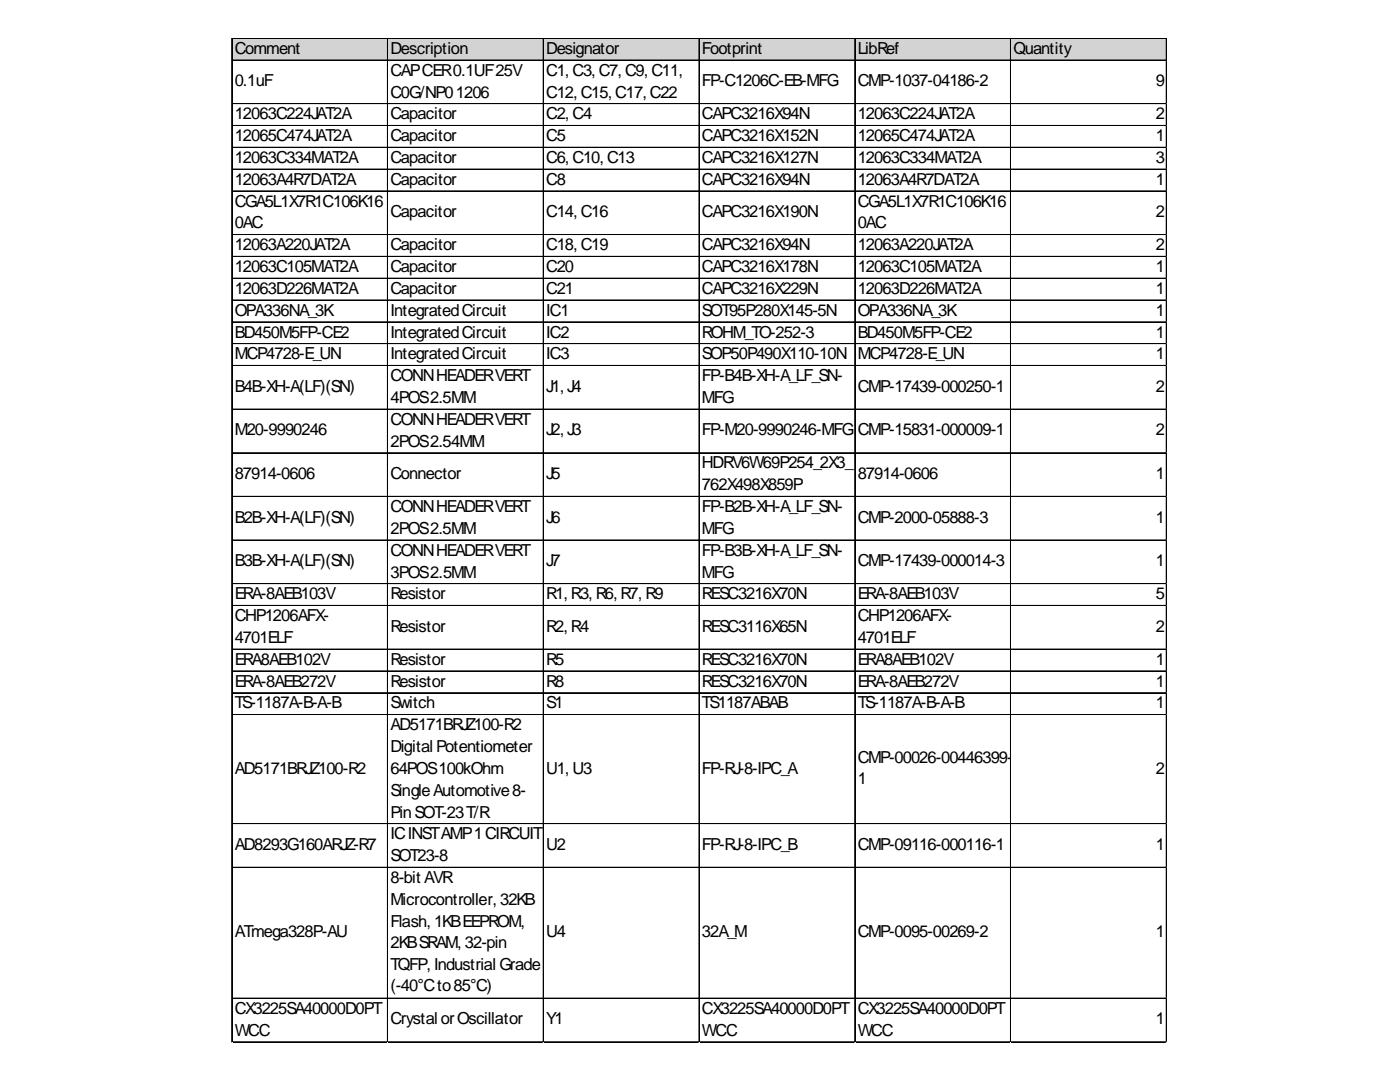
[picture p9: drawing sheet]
<svg xmlns="http://www.w3.org/2000/svg" width="279mm" height="216mm" viewBox="0 0 279 216" stroke-linecap="round" stroke-linejoin="round" font-family="sans-serif">
<defs><g id="words">
<g font-size="3.3">
<text x="46.8" y="10.8">Comment</text>
<text x="77.9" y="10.8">Description</text>
<text x="109" y="10.8">Designator</text>
<text x="140.1" y="10.8">Footprint</text>
<text x="171.2" y="10.8">LibRef</text>
<text x="202.3" y="10.8">Quantity</text>
<text x="46.8" y="17.2">0.1uF</text>
<text x="77.9" y="15.1">CAPCER0.1UF25V</text>
<text x="109" y="15.1">C1, C3, C7, C9, C11,</text>
<text x="140.1" y="17.2">FP-C1206C-EB-MFG</text>
<text x="171.2" y="17.2">CMP-1037-04186-2</text>
<text x="230.6" y="17.2">9</text>
<text x="46.8" y="23.8">12063C224JAT2A</text>
<text x="77.9" y="19.5">C0G/NP01206</text>
<text x="77.9" y="23.8">Capacitor</text>
<text x="109" y="19.5">C12, C15, C17, C22</text>
<text x="109" y="23.8">C2, C4</text>
<text x="140.1" y="23.8">CAPC3216X94N</text>
<text x="171.2" y="23.8">12063C224JAT2A</text>
<text x="230.6" y="23.8">2</text>
<text x="46.8" y="28.2">12065C474JAT2A</text>
<text x="77.9" y="28.2">Capacitor</text>
<text x="109" y="28.2">C5</text>
<text x="140.1" y="28.2">CAPC3216X152N</text>
<text x="171.2" y="28.2">12065C474JAT2A</text>
<text x="230.6" y="28.2">1</text>
<text x="46.8" y="32.5">12063C334MAT2A</text>
<text x="77.9" y="32.5">Capacitor</text>
<text x="109" y="32.5">C6, C10, C13</text>
<text x="140.1" y="32.5">CAPC3216X127N</text>
<text x="171.2" y="32.5">12063C334MAT2A</text>
<text x="230.6" y="32.5">3</text>
<text x="46.8" y="36.9">12063A4R7DAT2A</text>
<text x="46.8" y="41.2">CGA5L1X7R1C106K16</text>
<text x="77.9" y="36.9">Capacitor</text>
<text x="109" y="36.9">C8</text>
<text x="140.1" y="36.9">CAPC3216X94N</text>
<text x="171.2" y="36.9">12063A4R7DAT2A</text>
<text x="171.2" y="41.2">CGA5L1X7R1C106K16</text>
<text x="230.6" y="36.9">1</text>
<text x="46.8" y="45.6">0AC</text>
<text x="77.9" y="43.3">Capacitor</text>
<text x="109" y="43.3">C14, C16</text>
<text x="140.1" y="43.3">CAPC3216X190N</text>
<text x="171.2" y="45.6">0AC</text>
<text x="230.6" y="43.3">2</text>
<text x="46.8" y="49.9">12063A220JAT2A</text>
<text x="77.9" y="49.9">Capacitor</text>
<text x="109" y="49.9">C18, C19</text>
<text x="140.1" y="49.9">CAPC3216X94N</text>
<text x="171.2" y="49.9">12063A220JAT2A</text>
<text x="230.6" y="49.9">2</text>
<text x="46.8" y="54.3">12063C105MAT2A</text>
<text x="46.8" y="58.6">12063D226MAT2A</text>
<text x="77.9" y="54.3">Capacitor</text>
<text x="77.9" y="58.6">Capacitor</text>
<text x="109" y="54.3">C20</text>
<text x="109" y="58.6">C21</text>
<text x="140.1" y="54.3">CAPC3216X178N</text>
<text x="140.1" y="58.6">CAPC3216X229N</text>
<text x="171.2" y="54.3">12063C105MAT2A</text>
<text x="171.2" y="58.6">12063D226MAT2A</text>
<text x="230.6" y="54.3">1</text>
<text x="230.6" y="58.6">1</text>
<text x="46.8" y="63">OPA336NA_3K</text>
<text x="77.9" y="63">IntegratedCircuit</text>
<text x="109" y="63">IC1</text>
<text x="140.1" y="63">SOT95P280X145-5N</text>
<text x="171.2" y="63">OPA336NA_3K</text>
<text x="230.6" y="63">1</text>
<text x="46.8" y="67.3">BD450M5FP-CE2</text>
<text x="46.8" y="71.7">MCP4728-E_UN</text>
<text x="77.9" y="67.3">IntegratedCircuit</text>
<text x="77.9" y="71.7">IntegratedCircuit</text>
<text x="109" y="67.3">IC2</text>
<text x="109" y="71.7">IC3</text>
<text x="140.1" y="67.3">ROHM_TO-252-3</text>
<text x="140.1" y="71.7">SOP50P490X110-10N</text>
<text x="171.2" y="67.3">BD450M5FP-CE2</text>
<text x="171.2" y="71.7">MCP4728-E_UN</text>
<text x="230.6" y="67.3">1</text>
<text x="230.6" y="71.7">1</text>
<text x="77.9" y="76.1">CONNHEADERVERT</text>
<text x="140.1" y="76.1">FP-B4B-XH-A_LF_SN-</text>
<text x="46.8" y="78.2">B4B-XH-A(LF)(SN)</text>
<text x="77.9" y="80.4">4POS2.5MM</text>
<text x="109" y="78.2">J1, J4</text>
<text x="140.1" y="80.4">MFG</text>
<text x="171.2" y="78.2">CMP-17439-000250-1</text>
<text x="230.6" y="78.2">2</text>
<text x="46.8" y="86.9">M20-9990246</text>
<text x="77.9" y="84.8">CONNHEADERVERT</text>
<text x="77.9" y="89.1">2POS2.54MM</text>
<text x="109" y="86.9">J2, J3</text>
<text x="140.1" y="86.9">FP-M20-9990246-MFG</text>
<text x="171.2" y="86.9">CMP-15831-000009-1</text>
<text x="230.6" y="86.9">2</text>
<text x="46.8" y="95.6">87914-0606</text>
<text x="77.9" y="95.6">Connector</text>
<text x="109" y="95.6">J5</text>
<text x="140.1" y="93.5">HDRV6W69P254_2X3_</text>
<text x="171.2" y="95.6">87914-0606</text>
<text x="230.6" y="95.6">1</text>
<text x="140.1" y="97.8">762X498X859P</text>
<text x="46.8" y="104.3">B2B-XH-A(LF)(SN)</text>
<text x="77.9" y="102.2">CONNHEADERVERT</text>
<text x="77.9" y="106.5">2POS2.5MM</text>
<text x="109" y="104.3">J6</text>
<text x="140.1" y="102.2">FP-B2B-XH-A_LF_SN-</text>
<text x="140.1" y="106.5">MFG</text>
<text x="171.2" y="104.3">CMP-2000-05888-3</text>
<text x="230.6" y="104.3">1</text>
<text x="46.8" y="113">B3B-XH-A(LF)(SN)</text>
<text x="77.9" y="110.9">CONNHEADERVERT</text>
<text x="109" y="113">J7</text>
<text x="140.1" y="110.9">FP-B3B-XH-A_LF_SN-</text>
<text x="171.2" y="113">CMP-17439-000014-3</text>
<text x="230.6" y="113">1</text>
<text x="46.8" y="119.6">ERA-8AEB103V</text>
<text x="77.9" y="115.2">3POS2.5MM</text>
<text x="77.9" y="119.6">Resistor</text>
<text x="109" y="119.6">R1, R3, R6, R7, R9</text>
<text x="140.1" y="115.2">MFG</text>
<text x="140.1" y="119.6">RESC3216X70N</text>
<text x="171.2" y="119.6">ERA-8AEB103V</text>
<text x="230.6" y="119.6">5</text>
<text x="46.8" y="123.9">CHP1206AFX-</text>
<text x="171.2" y="123.9">CHP1206AFX-</text>
<text x="46.8" y="128.3">4701ELF</text>
<text x="77.9" y="126">Resistor</text>
<text x="109" y="126">R2, R4</text>
<text x="140.1" y="126">RESC3116X65N</text>
<text x="171.2" y="128.3">4701ELF</text>
<text x="230.6" y="126">2</text>
<text x="46.8" y="132.7">ERA8AEB102V</text>
<text x="46.8" y="137">ERA-8AEB272V</text>
<text x="77.9" y="132.7">Resistor</text>
<text x="77.9" y="137">Resistor</text>
<text x="109" y="132.7">R5</text>
<text x="109" y="137">R8</text>
<text x="140.1" y="132.7">RESC3216X70N</text>
<text x="140.1" y="137">RESC3216X70N</text>
<text x="171.2" y="132.7">ERA8AEB102V</text>
<text x="171.2" y="137">ERA-8AEB272V</text>
<text x="230.6" y="132.7">1</text>
<text x="230.6" y="137">1</text>
<text x="46.8" y="141.4">TS-1187A-B-A-B</text>
<text x="77.9" y="141.4">Switch</text>
<text x="109" y="141.4">S1</text>
<text x="140.1" y="141.4">TS1187ABAB</text>
<text x="171.2" y="141.4">TS-1187A-B-A-B</text>
<text x="230.6" y="141.4">1</text>
<text x="77.9" y="145.7">AD5171BRJZ100-R2</text>
<text x="46.8" y="154.4">AD5171BRJZ100-R2</text>
<text x="77.9" y="150.1">Digital Potentiometer</text>
<text x="77.9" y="154.4">64POS100kOhm</text>
<text x="109" y="154.4">U1, U3</text>
<text x="140.1" y="154.4">FP-RJ-8-IPC_A</text>
<text x="171.2" y="152.2">CMP-00026-00446399-</text>
<text x="230.6" y="154.4">2</text>
<text x="77.9" y="158.8">SingleAutomotive8-</text>
<text x="171.2" y="156.5">1</text>
<text x="77.9" y="163.1">PinSOT-23T/R</text>
<text x="77.9" y="167.5">ICINSTAMP1CIRCUIT</text>
<text x="46.8" y="169.6">AD8293G160ARJZ-R7</text>
<text x="77.9" y="171.8">SOT23-8</text>
<text x="109" y="169.6">U2</text>
<text x="140.1" y="169.6">FP-RJ-8-IPC_B</text>
<text x="171.2" y="169.6">CMP-09116-000116-1</text>
<text x="230.6" y="169.6">1</text>
<text x="77.9" y="176.2">8-bit AVR</text>
<text x="77.9" y="180.5">Microcontroller, 32KB</text>
<text x="77.9" y="184.9">Flash, 1KBEEPROM,</text>
<text x="46.8" y="187">ATmega328P-AU</text>
<text x="77.9" y="189.2">2KBSRAM, 32-pin</text>
<text x="109" y="187">U4</text>
<text x="140.1" y="187">32A_M</text>
<text x="171.2" y="187">CMP-0095-00269-2</text>
<text x="230.6" y="187">1</text>
<text x="77.9" y="193.6">TQFP, Industrial Grade</text>
<text x="77.9" y="197.8">(-40°Cto85°C)</text>
<text x="46.8" y="202.3">CX3225SA40000D0PT</text>
<text x="140.1" y="202.3">CX3225SA40000D0PT</text>
<text x="171.2" y="202.3">CX3225SA40000D0PT</text>
<text x="46.8" y="206.7">WCC</text>
<text x="77.9" y="204.4">Crystal orOscillator</text>
<text x="109" y="204.4">Y1</text>
<text x="140.1" y="206.7">WCC</text>
<text x="171.2" y="206.7">WCC</text>
<text x="230.6" y="204.4">1</text>
</g>
</g></defs>
<path d="M46.3 7.7h186.6v4.4h-186.6z" fill="#d3d3d3"/>
<g fill="none" stroke="#000" stroke-width=".2">
<path d="M46.2 7.6v200.4M46.3 7.6v200.4M46.4 7.6h186.5M46.4 7.7h186.5M46.4 12h186.5M77.3 7.8v200.2M77.4 7.8v200.2M108.4 7.8v200.2M108.5 7.8v200.2M139.5 7.8v200.2M139.6 7.8v200.2M170.6 7.8v200.2"/>
<path d="M170.7 7.8v200.2M201.7 7.8v200.2M232.7 7.8v200.2M232.8 7.8v200.2M46.4 20.7h186.5M46.4 20.8h186.5M46.4 25h186.5M46.4 25.1h186.5M46.4 29.4h186.5M46.4 29.5h186.5M46.4 33.7h186.5M46.4 33.8h186.5"/>
<path d="M46.4 38.1h186.5M46.4 38.2h186.5M46.4 46.8h186.5M46.4 46.9h186.5M46.4 51.2h186.5M46.4 55.5h186.5M46.4 55.6h186.5M46.4 59.9h186.5M46.4 64.2h186.5M46.4 64.3h186.5M46.4 68.6h186.5M46.4 72.9h186.5"/>
<path d="M46.4 73h186.5M46.4 81.6h186.5M46.4 81.7h186.5M46.4 90.3h186.5M46.4 90.4h186.5M46.4 99h186.5M46.4 99.1h186.5M46.4 107.7h186.5M46.4 107.8h186.5M46.4 116.5h186.5M46.4 120.8h186.5M46.4 120.9h186.5"/>
<path d="M46.4 129.5h186.5M46.4 129.6h186.5M46.4 133.9h186.5M46.4 138.2h186.5M46.4 138.3h186.5M46.4 142.6h186.5M46.4 164.3h186.5M46.4 164.4h186.5M46.4 173h186.5M46.4 173.1h186.5M46.4 199.2h186.5M46.4 207.9h186.5"/>
</g>
<path d="M46.2 208v.1" fill="none" stroke="#e0e0e0" stroke-width=".2"/>
<path d="M46.2 208l.2 .1z" fill="#e0e0e0"/>
<path d="M77.3 208v.1" fill="none" stroke="#e0e0e0" stroke-width=".2"/>
<path d="M77.3 208l.2 .1z" fill="#e0e0e0"/>
<path d="M108.4 208v.1" fill="none" stroke="#e0e0e0" stroke-width=".2"/>
<path d="M108.4 208l.2 .1z" fill="#e0e0e0"/>
<path d="M139.5 208v.1" fill="none" stroke="#e0e0e0" stroke-width=".2"/>
<path d="M139.5 208l.1 .1z" fill="#e0e0e0"/>
<path d="M170.6 208v.1" fill="none" stroke="#e0e0e0" stroke-width=".2"/>
<path d="M170.6 208l.1 .1z" fill="#e0e0e0"/>
<path d="M201.7 208v.1" fill="none" stroke="#e0e0e0" stroke-width=".2"/>
<path d="M201.7 208l.1 .1z" fill="#e0e0e0"/>
<path d="M232.7 208v.1" fill="none" stroke="#e0e0e0" stroke-width=".2"/>
<path d="M232.7 208l.2 .1z" fill="#e0e0e0"/>
<path d="M232.9 20.7h.1" fill="none" stroke="#e0e0e0" stroke-width=".2"/>
<path d="M232.9 20.7v.1z" fill="#e0e0e0"/>
<path d="M232.9 25h.1" fill="none" stroke="#e0e0e0" stroke-width=".2"/>
<path d="M232.9 25v.2z" fill="#e0e0e0"/>
<path d="M232.9 29.4h.1" fill="none" stroke="#e0e0e0" stroke-width=".2"/>
<path d="M232.9 29.4v.1z" fill="#e0e0e0"/>
<path d="M232.9 33.7h.1" fill="none" stroke="#e0e0e0" stroke-width=".2"/>
<path d="M232.9 33.7v.2z" fill="#e0e0e0"/>
<path d="M232.9 38.1h.1" fill="none" stroke="#e0e0e0" stroke-width=".2"/>
<path d="M232.9 38.1v.1z" fill="#e0e0e0"/>
<path d="M232.9 46.8h.1" fill="none" stroke="#e0e0e0" stroke-width=".2"/>
<path d="M232.9 46.8v.1z" fill="#e0e0e0"/>
<path d="M232.9 51.2h.1" fill="none" stroke="#e0e0e0" stroke-width=".2"/>
<path d="M232.9 51.2v.1z" fill="#e0e0e0"/>
<path d="M232.9 55.5h.1" fill="none" stroke="#e0e0e0" stroke-width=".2"/>
<path d="M232.9 55.5v.2z" fill="#e0e0e0"/>
<path d="M232.9 59.9h.1" fill="none" stroke="#e0e0e0" stroke-width=".2"/>
<path d="M232.9 59.9v.1z" fill="#e0e0e0"/>
<path d="M232.9 64.2h.1" fill="none" stroke="#e0e0e0" stroke-width=".2"/>
<path d="M232.9 64.2v.2z" fill="#e0e0e0"/>
<path d="M232.9 68.6h.1" fill="none" stroke="#e0e0e0" stroke-width=".2"/>
<path d="M232.9 68.6v.1z" fill="#e0e0e0"/>
<path d="M232.9 72.9h.1" fill="none" stroke="#e0e0e0" stroke-width=".2"/>
<path d="M232.9 72.9v.2z" fill="#e0e0e0"/>
<path d="M232.9 81.6h.1" fill="none" stroke="#e0e0e0" stroke-width=".2"/>
<path d="M232.9 81.6v.2z" fill="#e0e0e0"/>
<path d="M232.9 90.3h.1" fill="none" stroke="#e0e0e0" stroke-width=".2"/>
<path d="M232.9 90.3v.2z" fill="#e0e0e0"/>
<path d="M232.9 99h.1" fill="none" stroke="#e0e0e0" stroke-width=".2"/>
<path d="M232.9 99v.2z" fill="#e0e0e0"/>
<path d="M232.9 107.7h.1" fill="none" stroke="#e0e0e0" stroke-width=".2"/>
<path d="M232.9 107.7v.2z" fill="#e0e0e0"/>
<path d="M232.9 116.5h.1" fill="none" stroke="#e0e0e0" stroke-width=".2"/>
<path d="M232.9 116.5v.1z" fill="#e0e0e0"/>
<path d="M232.9 120.8h.1" fill="none" stroke="#e0e0e0" stroke-width=".2"/>
<path d="M232.9 120.8v.2z" fill="#e0e0e0"/>
<path d="M232.9 129.5h.1" fill="none" stroke="#e0e0e0" stroke-width=".2"/>
<path d="M232.9 129.5v.2z" fill="#e0e0e0"/>
<path d="M232.9 133.9h.1" fill="none" stroke="#e0e0e0" stroke-width=".2"/>
<path d="M232.9 133.9v.1z" fill="#e0e0e0"/>
<path d="M232.9 138.2h.1" fill="none" stroke="#e0e0e0" stroke-width=".2"/>
<path d="M232.9 138.2v.2z" fill="#e0e0e0"/>
<path d="M232.9 142.6h.1" fill="none" stroke="#e0e0e0" stroke-width=".2"/>
<path d="M232.9 142.6v.1z" fill="#e0e0e0"/>
<path d="M232.9 164.3h.1" fill="none" stroke="#e0e0e0" stroke-width=".2"/>
<path d="M232.9 164.3v.2z" fill="#e0e0e0"/>
<path d="M232.9 173h.1" fill="none" stroke="#e0e0e0" stroke-width=".2"/>
<path d="M232.9 173v.2z" fill="#e0e0e0"/>
<path d="M232.9 199.2h.1" fill="none" stroke="#e0e0e0" stroke-width=".2"/>
<path d="M232.9 199.2v.1z" fill="#e0e0e0"/>
<path d="M232.9 207.9h.1" fill="none" stroke="#e0e0e0" stroke-width=".2"/>
<path d="M232.9 207.9v.1z" fill="#e0e0e0"/>
<use href="#words"/>
</svg>
